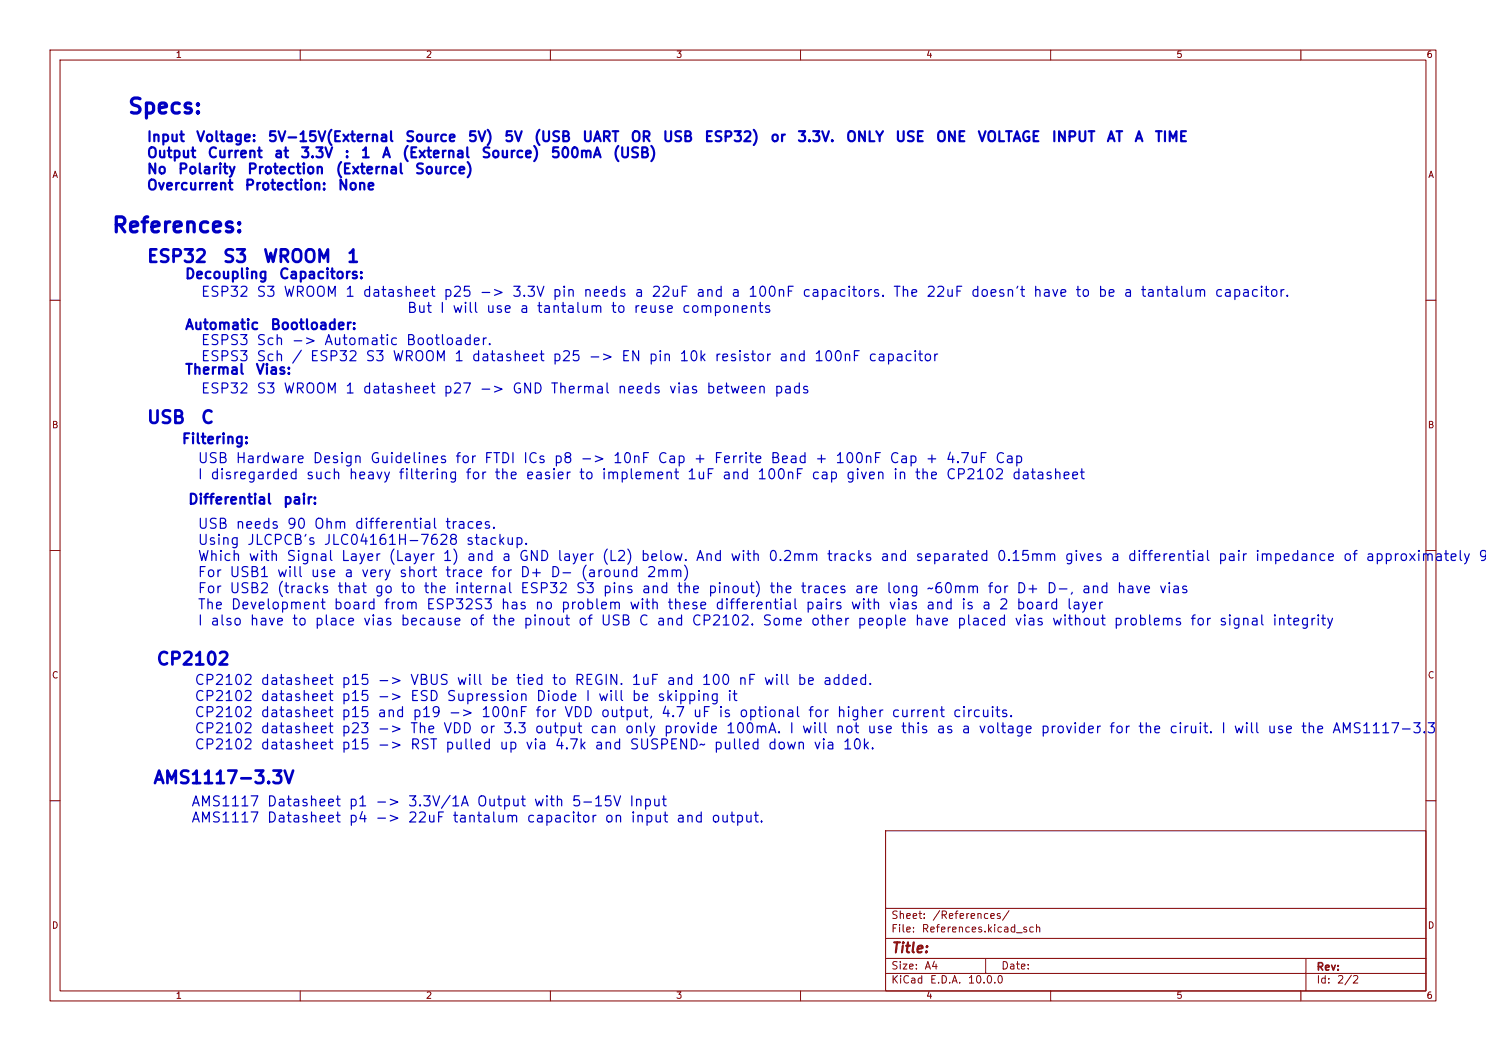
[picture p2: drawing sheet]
<svg xmlns="http://www.w3.org/2000/svg" width="297mm" height="210mm" viewBox="0 0 297 210" stroke-linecap="round" stroke-linejoin="round" font-family="sans-serif">
<defs><g id="words">
<g font-size="3" fill="#0000c2">
<text x="25.4" y="23.5">Specs:</text>
<text x="22.2" y="47.2">References:</text>
</g>
<g font-size="2.5" fill="#0000c2">
<text x="29.2" y="53.1">ESP32</text>
<text x="44.4" y="53.1">S3</text>
<text x="52.4" y="53.1">WROOM</text>
<text x="69.2" y="53.1">1</text>
<text x="29.2" y="85.3">USB</text>
<text x="40" y="85.3">C</text>
<text x="31.1" y="133.5">CP2102</text>
<text x="30.5" y="157.2">AMS1117-3.3V</text>
</g>
<g font-size="2" fill="#0000c2">
<text x="29.2" y="28.8">Input</text>
<text x="39.1" y="28.8">Voltage:</text>
<text x="53.4" y="28.8">5V-15V(External</text>
<text x="80.8" y="28.8">Source</text>
<text x="93.4" y="28.8">5V)</text>
<text x="100.6" y="28.8">5V</text>
<text x="106.6" y="28.8">(USB</text>
<text x="116.2" y="28.8">UART</text>
<text x="125.9" y="28.8">OR</text>
<text x="132.3" y="28.8">USB</text>
<text x="140.6" y="28.8">ESP32)</text>
<text x="153.8" y="28.8">or</text>
<text x="159.2" y="28.8">3.3V.</text>
<text x="168.9" y="28.8">ONLY</text>
<text x="178.8" y="28.8">USE</text>
<text x="186.9" y="28.8">ONE</text>
<text x="195.2" y="28.8">VOLTAGE</text>
<text x="210" y="28.8">INPUT</text>
<text x="221" y="28.8">AT</text>
<text x="226.6" y="28.8">A</text>
<text x="230.6" y="28.8">TIME</text>
<text x="29.2" y="32">Output</text>
<text x="29.2" y="35.3">No</text>
<text x="35.4" y="35.3">Polarity</text>
<text x="41.3" y="32">Current</text>
<text x="49.3" y="35.3">Protection</text>
<text x="54.6" y="32">at</text>
<text x="59.9" y="32">3.3V</text>
<text x="66.9" y="35.3">(External</text>
<text x="68.7" y="32">:</text>
<text x="72" y="32">1</text>
<text x="76.2" y="32">A</text>
<text x="80.2" y="32">(External</text>
<text x="82.8" y="35.3">Source)</text>
<text x="96.1" y="32">Source)</text>
<text x="109.9" y="32">500mA</text>
<text x="122.4" y="32">(USB)</text>
<text x="29.2" y="38.5">Overcurrent</text>
<text x="48.8" y="38.5">Protection:</text>
<text x="67.4" y="38.5">None</text>
<text x="36.8" y="56.2">Decoupling</text>
<text x="40" y="59.8">ESP32</text>
<text x="51.1" y="59.8">S3</text>
<text x="55.6" y="56.2">Capacitors:</text>
<text x="56.5" y="59.8">WROOM</text>
<text x="68.8" y="59.8">1</text>
<text x="72.3" y="59.8">datasheet</text>
<text x="88.5" y="59.8">p25</text>
<text x="95.7" y="59.8">-&gt;</text>
<text x="102.2" y="59.8">3.3V</text>
<text x="110.3" y="59.8">pin</text>
<text x="116.4" y="59.8">needs</text>
<text x="126.7" y="59.8">a</text>
<text x="130.1" y="59.8">22uF</text>
<text x="139" y="59.8">and</text>
<text x="146" y="59.8">a</text>
<text x="149.4" y="59.8">100nF</text>
<text x="160.2" y="59.8">capacitors.</text>
<text x="178.3" y="59.8">The</text>
<text x="185" y="59.8">22uF</text>
<text x="193.9" y="59.8">doesn't</text>
<text x="206.3" y="59.8">have</text>
<text x="214.8" y="59.8">to</text>
<text x="219.3" y="59.8">be</text>
<text x="224.4" y="59.8">a</text>
<text x="227.8" y="59.8">tantalum</text>
<text x="242.6" y="59.8">capacitor.</text>
<text x="81.2" y="63">But</text>
<text x="87.7" y="63">I</text>
<text x="90.3" y="63">will</text>
<text x="97" y="63">use</text>
<text x="103.7" y="63">a</text>
<text x="107.1" y="63">tantalum</text>
<text x="121.9" y="63">to</text>
<text x="126.5" y="63">reuse</text>
<text x="136.1" y="63">components</text>
<text x="36.8" y="66.4">Automatic</text>
<text x="40" y="69.5">ESPS3</text>
<text x="51.1" y="69.5">Sch</text>
<text x="53.9" y="66.4">Bootloader:</text>
<text x="58.1" y="69.5">-&gt;</text>
<text x="64.7" y="69.5">Automatic</text>
<text x="81" y="69.5">Bootloader.</text>
<text x="36.8" y="75.3">Thermal</text>
<text x="40" y="72.7">ESPS3</text>
<text x="51" y="75.3">Vias:</text>
<text x="51.1" y="72.7">Sch</text>
<text x="58.1" y="72.7">/</text>
<text x="61.8" y="72.7">ESP32</text>
<text x="72.9" y="72.7">S3</text>
<text x="78.3" y="72.7">WROOM</text>
<text x="90.6" y="72.7">1</text>
<text x="94.1" y="72.7">datasheet</text>
<text x="110.3" y="72.7">p25</text>
<text x="117.5" y="72.7">-&gt;</text>
<text x="124" y="72.7">EN</text>
<text x="129.5" y="72.7">pin</text>
<text x="135.6" y="72.7">10k</text>
<text x="142.7" y="72.7">resistor</text>
<text x="155.6" y="72.7">and</text>
<text x="162.6" y="72.7">100nF</text>
<text x="173.4" y="72.7">capacitor</text>
<text x="40" y="79.1">ESP32</text>
<text x="51.1" y="79.1">S3</text>
<text x="56.5" y="79.1">WROOM</text>
<text x="68.8" y="79.1">1</text>
<text x="72.3" y="79.1">datasheet</text>
<text x="88.5" y="79.1">p27</text>
<text x="95.7" y="79.1">-&gt;</text>
<text x="102.2" y="79.1">GND</text>
<text x="109.9" y="79.1">Thermal</text>
<text x="123.3" y="79.1">needs</text>
<text x="133.5" y="79.1">vias</text>
<text x="141" y="79.1">between</text>
<text x="154.6" y="79.1">pads</text>
<text x="36.2" y="89.2">Filtering:</text>
<text x="39.4" y="93.1">USB</text>
<text x="47" y="93.1">Hardware</text>
<text x="62.3" y="93.1">Design</text>
<text x="73.8" y="93.1">Guidelines</text>
<text x="90.8" y="93.1">for</text>
<text x="96.6" y="93.1">FTDI</text>
<text x="104.4" y="93.1">ICs</text>
<text x="110.5" y="93.1">p8</text>
<text x="115.8" y="93.1">-&gt;</text>
<text x="122.4" y="93.1">10nF</text>
<text x="131.3" y="93.1">Cap</text>
<text x="138.5" y="93.1">+</text>
<text x="142.5" y="93.1">Ferrite</text>
<text x="153.8" y="93.1">Bead</text>
<text x="162.7" y="93.1">+</text>
<text x="166.8" y="93.1">100nF</text>
<text x="177.6" y="93.1">Cap</text>
<text x="184.8" y="93.1">+</text>
<text x="188.9" y="93.1">4.7uF</text>
<text x="198.7" y="93.1">Cap</text>
<text x="37.5" y="101.3">Differential</text>
<text x="39.4" y="96.3">I</text>
<text x="41.9" y="96.3">disregarded</text>
<text x="56.5" y="101.3">pair:</text>
<text x="61" y="96.3">such</text>
<text x="69.5" y="96.3">heavy</text>
<text x="79.5" y="96.3">filtering</text>
<text x="92.9" y="96.3">for</text>
<text x="98.7" y="96.3">the</text>
<text x="104.9" y="96.3">easier</text>
<text x="115.5" y="96.3">to</text>
<text x="120.1" y="96.3">implement</text>
<text x="137.2" y="96.3">1uF</text>
<text x="144.2" y="96.3">and</text>
<text x="151.2" y="96.3">100nF</text>
<text x="162" y="96.3">cap</text>
<text x="168.9" y="96.3">given</text>
<text x="178.3" y="96.3">in</text>
<text x="182.7" y="96.3">the</text>
<text x="188.9" y="96.3">CP2102</text>
<text x="202.1" y="96.3">datasheet</text>
<text x="39.4" y="106.2">USB</text>
<text x="47" y="106.2">needs</text>
<text x="57.2" y="106.2">90</text>
<text x="62.6" y="106.2">Ohm</text>
<text x="70.7" y="106.2">differential</text>
<text x="88.8" y="106.2">traces.</text>
<text x="39.4" y="109.4">Using</text>
<text x="39.4" y="112.6">Which</text>
<text x="49.2" y="109.4">JLCPCB's</text>
<text x="49.5" y="112.6">with</text>
<text x="57.1" y="112.6">Signal</text>
<text x="64.5" y="109.4">JLC04161H-7628</text>
<text x="68" y="112.6">Layer</text>
<text x="77.5" y="112.6">(Layer</text>
<text x="88.3" y="112.6">1)</text>
<text x="93" y="109.4">stackup.</text>
<text x="93.1" y="112.6">and</text>
<text x="100.2" y="112.6">a</text>
<text x="103.5" y="112.6">GND</text>
<text x="111.2" y="112.6">layer</text>
<text x="120.1" y="112.6">(L2)</text>
<text x="127.9" y="112.6">below.</text>
<text x="138.9" y="112.6">And</text>
<text x="145.8" y="112.6">with</text>
<text x="153.4" y="112.6">0.2mm</text>
<text x="165.1" y="112.6">tracks</text>
<text x="175.8" y="112.6">and</text>
<text x="182.8" y="112.6">separated</text>
<text x="199.1" y="112.6">0.15mm</text>
<text x="212.6" y="112.6">gives</text>
<text x="221.8" y="112.6">a</text>
<text x="225.2" y="112.6">differential</text>
<text x="243.3" y="112.6">pair</text>
<text x="250.7" y="112.6">impedance</text>
<text x="268.3" y="112.6">of</text>
<text x="272.8" y="112.6">approximately</text>
<text x="295.3" y="112.6">90</text>
<text x="39.4" y="115.8">For</text>
<text x="39.4" y="119">For</text>
<text x="45.7" y="115.8">USB1</text>
<text x="45.7" y="119">USB2</text>
<text x="55.2" y="115.8">will</text>
<text x="55.2" y="119">(tracks</text>
<text x="61.9" y="115.8">use</text>
<text x="67.3" y="119">that</text>
<text x="68.6" y="115.8">a</text>
<text x="72" y="115.8">very</text>
<text x="74.7" y="119">go</text>
<text x="79.6" y="115.8">short</text>
<text x="79.9" y="119">to</text>
<text x="84.5" y="119">the</text>
<text x="88.8" y="115.8">trace</text>
<text x="90.7" y="119">internal</text>
<text x="98" y="115.8">for</text>
<text x="103.8" y="115.8">D+</text>
<text x="103.8" y="119">ESP32</text>
<text x="109.8" y="115.8">D-</text>
<text x="114.9" y="119">S3</text>
<text x="115.9" y="115.8">(around</text>
<text x="120.3" y="119">pins</text>
<text x="128.1" y="119">and</text>
<text x="129.1" y="115.8">2mm)</text>
<text x="135.1" y="119">the</text>
<text x="141.4" y="119">pinout)</text>
<text x="153.6" y="119">the</text>
<text x="159.8" y="119">traces</text>
<text x="170.7" y="119">are</text>
<text x="177" y="119">long</text>
<text x="185.1" y="119">~60mm</text>
<text x="197.2" y="119">for</text>
<text x="203" y="119">D+</text>
<text x="209" y="119">D-,</text>
<text x="216.1" y="119">and</text>
<text x="223.1" y="119">have</text>
<text x="231.5" y="119">vias</text>
<text x="39.4" y="122.3">The</text>
<text x="39.4" y="125.5">I</text>
<text x="41.9" y="125.5">also</text>
<text x="46" y="122.3">Development</text>
<text x="49.8" y="125.5">have</text>
<text x="58.2" y="125.5">to</text>
<text x="62.7" y="125.5">place</text>
<text x="66.5" y="122.3">board</text>
<text x="72.4" y="125.5">vias</text>
<text x="76.6" y="122.3">from</text>
<text x="79.9" y="125.5">because</text>
<text x="85" y="122.3">ESP32S3</text>
<text x="93.7" y="125.5">of</text>
<text x="98.2" y="125.5">the</text>
<text x="99.9" y="122.3">has</text>
<text x="104.5" y="125.5">pinout</text>
<text x="106.8" y="122.3">no</text>
<text x="112" y="122.3">problem</text>
<text x="115.4" y="125.5">of</text>
<text x="119.9" y="125.5">USB</text>
<text x="125.6" y="122.3">with</text>
<text x="127.5" y="125.5">C</text>
<text x="131.1" y="125.5">and</text>
<text x="133.2" y="122.3">these</text>
<text x="138.1" y="125.5">CP2102.</text>
<text x="142.8" y="122.3">differential</text>
<text x="152.2" y="125.5">Some</text>
<text x="160.9" y="122.3">pairs</text>
<text x="161.9" y="125.5">other</text>
<text x="169.9" y="122.3">with</text>
<text x="171.2" y="125.5">people</text>
<text x="177.4" y="122.3">vias</text>
<text x="182.7" y="125.5">have</text>
<text x="184.9" y="122.3">and</text>
<text x="191.1" y="125.5">placed</text>
<text x="191.9" y="122.3">is</text>
<text x="196.1" y="122.3">a</text>
<text x="199.5" y="122.3">2</text>
<text x="202.6" y="125.5">vias</text>
<text x="203" y="122.3">board</text>
<text x="210.1" y="125.5">without</text>
<text x="213" y="122.3">layer</text>
<text x="222.4" y="125.5">problems</text>
<text x="237.7" y="125.5">for</text>
<text x="243.5" y="125.5">signal</text>
<text x="254.1" y="125.5">integrity</text>
<text x="38.7" y="137.4">CP2102</text>
<text x="51.9" y="137.4">datasheet</text>
<text x="68.1" y="137.4">p15</text>
<text x="75.3" y="137.4">-&gt;</text>
<text x="81.8" y="137.4">VBUS</text>
<text x="91.1" y="137.4">will</text>
<text x="97.8" y="137.4">be</text>
<text x="102.9" y="137.4">tied</text>
<text x="110.1" y="137.4">to</text>
<text x="114.7" y="137.4">REGIN.</text>
<text x="126.1" y="137.4">1uF</text>
<text x="133.1" y="137.4">and</text>
<text x="140.1" y="137.4">100</text>
<text x="147.4" y="137.4">nF</text>
<text x="152.5" y="137.4">will</text>
<text x="159.2" y="137.4">be</text>
<text x="164.3" y="137.4">added.</text>
<text x="38.7" y="140.6">CP2102</text>
<text x="38.7" y="143.8">CP2102</text>
<text x="51.9" y="140.6">datasheet</text>
<text x="51.9" y="143.8">datasheet</text>
<text x="68.1" y="140.6">p15</text>
<text x="68.1" y="143.8">p15</text>
<text x="75.3" y="140.6">-&gt;</text>
<text x="75.3" y="143.8">and</text>
<text x="81.8" y="140.6">ESD</text>
<text x="82.3" y="143.8">p19</text>
<text x="89.1" y="140.6">Supression</text>
<text x="89.5" y="143.8">-&gt;</text>
<text x="96" y="143.8">100nF</text>
<text x="106.8" y="143.8">for</text>
<text x="107" y="140.6">Diode</text>
<text x="112.6" y="143.8">VDD</text>
<text x="116.8" y="140.6">I</text>
<text x="119.4" y="140.6">will</text>
<text x="119.9" y="143.8">output,</text>
<text x="126.1" y="140.6">be</text>
<text x="131.2" y="140.6">skipping</text>
<text x="132" y="143.8">4.7</text>
<text x="138.3" y="143.8">uF</text>
<text x="143.4" y="143.8">is</text>
<text x="145.2" y="140.6">it</text>
<text x="147.6" y="143.8">optional</text>
<text x="161.3" y="143.8">for</text>
<text x="167.1" y="143.8">higher</text>
<text x="178" y="143.8">current</text>
<text x="190.3" y="143.8">circuits.</text>
<text x="38.7" y="147">CP2102</text>
<text x="51.9" y="147">datasheet</text>
<text x="68.1" y="147">p23</text>
<text x="75.3" y="147">-&gt;</text>
<text x="81.8" y="147">The</text>
<text x="88.4" y="147">VDD</text>
<text x="95.7" y="147">or</text>
<text x="100.4" y="147">3.3</text>
<text x="106.7" y="147">output</text>
<text x="117.8" y="147">can</text>
<text x="124.7" y="147">only</text>
<text x="132.5" y="147">provide</text>
<text x="144.9" y="147">100mA.</text>
<text x="157.6" y="147">I</text>
<text x="160.1" y="147">will</text>
<text x="166.8" y="147">not</text>
<text x="173.2" y="147">use</text>
<text x="179.9" y="147">this</text>
<text x="187" y="147">as</text>
<text x="192" y="147">a</text>
<text x="195.4" y="147">voltage</text>
<text x="207.8" y="147">provider</text>
<text x="221.5" y="147">for</text>
<text x="227.3" y="147">the</text>
<text x="233.5" y="147">ciruit.</text>
<text x="243.9" y="147">I</text>
<text x="246.4" y="147">will</text>
<text x="253.1" y="147">use</text>
<text x="259.9" y="147">the</text>
<text x="266.1" y="147">AMS1117-3.3</text>
<text x="38.7" y="150.2">CP2102</text>
<text x="51.9" y="150.2">datasheet</text>
<text x="68.1" y="150.2">p15</text>
<text x="75.3" y="150.2">-&gt;</text>
<text x="81.8" y="150.2">RST</text>
<text x="88.8" y="150.2">pulled</text>
<text x="99.6" y="150.2">up</text>
<text x="104.8" y="150.2">via</text>
<text x="110.7" y="150.2">4.7k</text>
<text x="118.7" y="150.2">and</text>
<text x="125.7" y="150.2">SUSPEND~</text>
<text x="142.5" y="150.2">pulled</text>
<text x="153.3" y="150.2">down</text>
<text x="162.4" y="150.2">via</text>
<text x="168.3" y="150.2">10k.</text>
<text x="38.1" y="161.6">AMS1117</text>
<text x="53.2" y="161.6">Datasheet</text>
<text x="69.5" y="161.6">p1</text>
<text x="74.8" y="161.6">-&gt;</text>
<text x="81.4" y="161.6">3.3V/1A</text>
<text x="95.1" y="161.6">Output</text>
<text x="106.5" y="161.6">with</text>
<text x="114.1" y="161.6">5-15V</text>
<text x="125.6" y="161.6">Input</text>
<text x="38.1" y="164.9">AMS1117</text>
<text x="53.2" y="164.9">Datasheet</text>
<text x="69.5" y="164.9">p4</text>
<text x="74.8" y="164.9">-&gt;</text>
<text x="81.4" y="164.9">22uF</text>
<text x="90.3" y="164.9">tantalum</text>
<text x="105.1" y="164.9">capacitor</text>
<text x="120.7" y="164.9">on</text>
<text x="125.9" y="164.9">input</text>
<text x="135" y="164.9">and</text>
<text x="142" y="164.9">output.</text>
</g>
<text font-size="2" fill="#840000" x="178" y="190.9">Title:</text>
<g font-size="1.5" fill="#840000">
<text x="178" y="184">Sheet:</text>
<text x="186.2" y="184">/References/</text>
<text x="178" y="186.7">File:</text>
<text x="184.1" y="186.7">References.kicad_sch</text>
<text x="178" y="196.9">KiCad</text>
<text x="178" y="194.1">Size:</text>
<text x="184.7" y="194.1">A4</text>
<text x="185.7" y="196.9">E.D.A.</text>
<text x="193.3" y="196.9">10.0.0</text>
<text x="200" y="194.1">Date:</text>
<text x="263" y="194.3">Rev:</text>
<text x="263" y="196.9">Id:</text>
<text x="267.1" y="196.9">2/2</text>
</g>
<g font-size="1.3" fill="#840000">
<text x="35" y="11.9">1</text>
<text x="85" y="11.9">2</text>
<text x="135" y="11.9">3</text>
<text x="185" y="11.9">4</text>
<text x="235" y="11.9">5</text>
<text x="285" y="11.9">6</text>
<text x="10.3" y="35.9">A</text>
<text x="285.3" y="35.9">A</text>
<text x="10.3" y="85.9">B</text>
<text x="285.3" y="85.9">B</text>
<text x="10.3" y="135.9">C</text>
<text x="285.3" y="135.9">C</text>
<text x="10.3" y="185.9">D</text>
<text x="285.3" y="185.9">D</text>
<text x="35" y="199.9">1</text>
<text x="85" y="199.9">2</text>
<text x="135" y="199.9">3</text>
<text x="185" y="199.9">4</text>
<text x="235" y="199.9">5</text>
<text x="285" y="199.9">6</text>
</g>
</g></defs>
<path d="M0 0h297v210h-297z" fill="#fff" stroke="#fff" stroke-width=".2"/>
<g fill="none" stroke="#840000" stroke-width=".2">
<path d="M10 10h277v190h-277zM12 12h273v186h-273zM60 10v2M110 10v2M160 10v2M210 10v2M260 10v2M10 60h2M285 60h2M10 110h2M285 110h2M10 160h2"/>
<path d="M177 166h108v32h-108zM285 160h2M60 198v2M110 198v2M160 198v2M177 194.5h108M177 191.5h108M177 187.5h108M177 181.5h108M197 191.5v3M210 198v2M260 198v2"/>
<path d="M261 191.5v6.5"/>
</g>
<use href="#words"/>
</svg>
